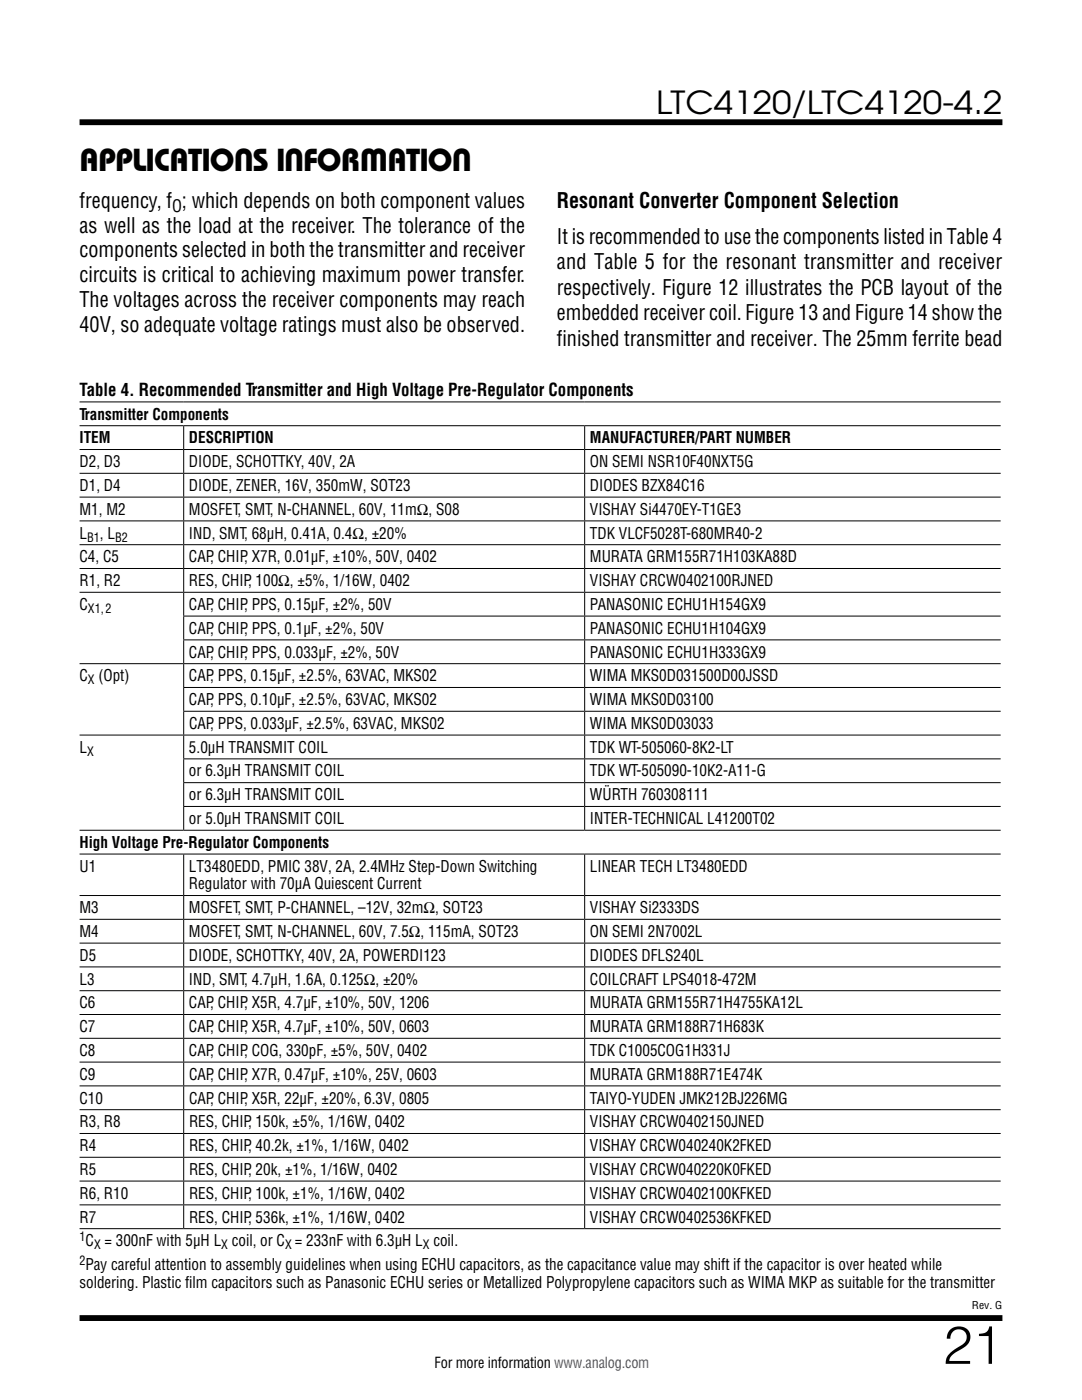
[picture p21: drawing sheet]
<svg xmlns="http://www.w3.org/2000/svg" width="216mm" height="279mm" viewBox="0 0 216 279" stroke-linecap="round" stroke-linejoin="round" font-family="sans-serif">
<defs><g id="words">
<text font-size="10.6" x="188.2" y="272.2">21</text>
<g font-size="6.3">
<text x="130.9" y="22.8">LTC4120/LTC4120-4.2</text>
<text x="15.9" y="34.1">APPLICATIONS INFORMATION</text>
</g>
<g font-size="4.2">
<text x="15.9" y="41.5">frequency, f ; which depends on both component values</text>
<text x="111.1" y="41.5">Resonant Converter Component Selection</text>
<text x="15.9" y="46.4">as well as the load at the receiver. The tolerance of the</text>
<text x="15.9" y="51.4">components selected in both the transmitter and receiver</text>
<text x="111.1" y="48.7">It is recommended to use the components listed in Table 4</text>
<text x="111.1" y="53.8">and Table 5 for the resonant transmitter and receiver</text>
<text x="15.9" y="56.3">circuits is critical to achieving maximum power transfer.</text>
<text x="111.1" y="58.8">respectively. Figure 12 illustrates the PCB layout of the</text>
<text x="15.9" y="61.2">The voltages across the receiver components may reach</text>
<text x="111.1" y="63.9">embedded receiver coil. Figure 13 and Figure 14 show the</text>
<text x="15.9" y="66.3">40V, so adequate voltage ratings must also be observed.</text>
<text x="111.1" y="69">finished transmitter and receiver. The 25mm ferrite bead</text>
</g>
<text font-size="3.5" x="15.9" y="79">Table 4. Recommended Transmitter and High Voltage Pre-Regulator Components</text>
<text font-size="3.4" x="34.3" y="42.3">O</text>
<g font-size="3.2">
<text x="15.9" y="83.7">Transmitter Components</text>
<text x="15.9" y="88.5">ITEM</text>
<text x="37.7" y="88.5">DESCRIPTION</text>
<text x="117.7" y="88.5">MANUFACTURER/PART NUMBER</text>
<text x="15.9" y="93.2">D2, D3</text>
<text x="37.7" y="93.2">DIODE, SCHOTTKY, 40V, 2A</text>
<text x="117.7" y="93.2">ON SEMI NSR10F40NXT5G</text>
<text x="15.9" y="98">D1, D4</text>
<text x="37.7" y="98">DIODE, ZENER, 16V, 350mW, SOT23</text>
<text x="117.7" y="98">DIODES BZX84C16</text>
<text x="15.9" y="102.7">M1, M2</text>
<text x="15.9" y="107.5">L</text>
<text x="19.9" y="107.5">, L</text>
<text x="37.7" y="107.5">IND, SMT, 68µH, 0.41A, 0.4Ω, ±20%</text>
<text x="37.7" y="102.7">MOSFET, SMT, N-CHANNEL, 60V, 11mΩ, S08</text>
<text x="117.7" y="107.5">TDK VLCF5028T-680MR40-2</text>
<text x="117.7" y="102.7">VISHAY Si4470EY-T1GE3</text>
<text x="15.9" y="112.2">C4, C5</text>
<text x="37.7" y="112.2">CAP, CHIP, X7R, 0.01µF, ±10%, 50V, 0402</text>
<text x="117.7" y="112.2">MURATA GRM155R71H103KA88D</text>
<text x="15.9" y="117">R1, R2</text>
<text x="37.7" y="117">RES, CHIP, 100Ω, ±5%, 1/16W, 0402</text>
<text x="117.7" y="117">VISHAY CRCW0402100RJNED</text>
<text x="15.9" y="121.7">C</text>
<text x="37.7" y="121.7">CAP, CHIP, PPS, 0.15µF, ±2%, 50V</text>
<text x="117.7" y="121.7">PANASONIC ECHU1H154GX9</text>
<text x="37.7" y="126.5">CAP, CHIP, PPS, 0.1µF, ±2%, 50V</text>
<text x="37.7" y="131.2">CAP, CHIP, PPS, 0.033µF, ±2%, 50V</text>
<text x="117.7" y="126.5">PANASONIC ECHU1H104GX9</text>
<text x="117.7" y="131.2">PANASONIC ECHU1H333GX9</text>
<text x="15.9" y="136">C (Opt)</text>
<text x="37.7" y="136">CAP, PPS, 0.15µF, ±2.5%, 63VAC, MKS02</text>
<text x="117.7" y="136">WIMA MKS0D031500D00JSSD</text>
<text x="37.7" y="140.7">CAP, PPS, 0.10µF, ±2.5%, 63VAC, MKS02</text>
<text x="117.7" y="140.7">WIMA MKS0D03100</text>
<text x="37.7" y="145.5">CAP, PPS, 0.033µF, ±2.5%, 63VAC, MKS02</text>
<text x="117.7" y="145.5">WIMA MKS0D03033</text>
<text x="15.9" y="150.2">L</text>
<text x="37.7" y="150.2">5.0µH TRANSMIT COIL</text>
<text x="37.7" y="155">or 6.3µH TRANSMIT COIL</text>
<text x="117.7" y="150.2">TDK WT-505060-8K2-LT</text>
<text x="117.7" y="155">TDK WT-505090-10K2-A11-G</text>
<text x="37.7" y="159.7">or 6.3µH TRANSMIT COIL</text>
<text x="117.7" y="159.7">WÜRTH 760308111</text>
<text x="37.7" y="164.5">or 5.0µH TRANSMIT COIL</text>
<text x="117.7" y="164.5">INTER-TECHNICAL L41200T02</text>
<text x="15.9" y="169.2">High Voltage Pre-Regulator Components</text>
<text x="15.9" y="174">U1</text>
<text x="37.7" y="174">LT3480EDD, PMIC 38V, 2A, 2.4MHz Step-Down Switching</text>
<text x="117.7" y="174">LINEAR TECH LT3480EDD</text>
<text x="37.7" y="177.5">Regulator with 70µA Quiescent Current</text>
<text x="15.9" y="182.2">M3</text>
<text x="37.7" y="182.2">MOSFET, SMT, P-CHANNEL, –12V, 32mΩ, SOT23</text>
<text x="117.7" y="182.2">VISHAY Si2333DS</text>
<text x="15.9" y="187">M4</text>
<text x="15.9" y="191.7">D5</text>
<text x="37.7" y="187">MOSFET, SMT, N-CHANNEL, 60V, 7.5Ω, 115mA, SOT23</text>
<text x="37.7" y="191.7">DIODE, SCHOTTKY, 40V, 2A, POWERDI123</text>
<text x="117.7" y="187">ON SEMI 2N7002L</text>
<text x="117.7" y="191.7">DIODES DFLS240L</text>
<text x="15.9" y="196.5">L3</text>
<text x="37.7" y="196.5">IND, SMT, 4.7µH, 1.6A, 0.125Ω, ±20%</text>
<text x="117.7" y="196.5">COILCRAFT LPS4018-472M</text>
<text x="15.9" y="201.2">C6</text>
<text x="37.7" y="201.2">CAP, CHIP, X5R, 4.7µF, ±10%, 50V, 1206</text>
<text x="117.7" y="201.2">MURATA GRM155R71H4755KA12L</text>
<text x="15.9" y="206">C7</text>
<text x="37.7" y="206">CAP, CHIP, X5R, 4.7µF, ±10%, 50V, 0603</text>
<text x="117.7" y="206">MURATA GRM188R71H683K</text>
<text x="15.9" y="210.7">C8</text>
<text x="15.9" y="215.5">C9</text>
<text x="37.7" y="210.7">CAP, CHIP, COG, 330pF, ±5%, 50V, 0402</text>
<text x="37.7" y="215.5">CAP, CHIP, X7R, 0.47µF, ±10%, 25V, 0603</text>
<text x="117.7" y="210.7">TDK C1005COG1H331J</text>
<text x="117.7" y="215.5">MURATA GRM188R71E474K</text>
<text x="15.9" y="220.2">C10</text>
<text x="37.7" y="220.2">CAP, CHIP, X5R, 22µF, ±20%, 6.3V, 0805</text>
<text x="117.7" y="220.2">TAIYO-YUDEN JMK212BJ226MG</text>
<text x="15.9" y="225">R3, R8</text>
<text x="37.7" y="225">RES, CHIP, 150k, ±5%, 1/16W, 0402</text>
<text x="117.7" y="225">VISHAY CRCW0402150JNED</text>
<text x="15.9" y="229.7">R4</text>
<text x="37.7" y="229.7">RES, CHIP, 40.2k, ±1%, 1/16W, 0402</text>
<text x="117.7" y="229.7">VISHAY CRCW040240K2FKED</text>
<text x="15.9" y="234.5">R5</text>
<text x="15.9" y="239.2">R6, R10</text>
<text x="37.7" y="234.5">RES, CHIP, 20k, ±1%, 1/16W, 0402</text>
<text x="37.7" y="239.2">RES, CHIP, 100k, ±1%, 1/16W, 0402</text>
<text x="117.7" y="234.5">VISHAY CRCW040220K0FKED</text>
<text x="117.7" y="239.2">VISHAY CRCW0402100KFKED</text>
<text x="15.9" y="244">R7</text>
<text x="37.7" y="244">RES, CHIP, 536k, ±1%, 1/16W, 0402</text>
<text x="117.7" y="244">VISHAY CRCW0402536KFKED</text>
<text x="17.1" y="248.7">C = 300nF with 5µH L coil, or C = 233nF with 6.3µH L coil.</text>
<text x="15.9" y="257">soldering. Plastic film capacitors such as Panasonic ECHU series or Metallized Polypropylene capacitors such as WIMA MKP as suitable for the transmitter</text>
<text x="17.1" y="253.5">Pay careful attention to assembly guidelines when using ECHU capacitors, as the capacitance value may shift if the capacitor is over heated while</text>
</g>
<text font-size="3" x="86.7" y="273.1">For more information www.analog.com</text>
<g font-size="2.5">
<text x="17.4" y="108.1">B1</text>
<text x="22.9" y="108.1">B2</text>
<text x="17.6" y="122.4">X1, 2</text>
<text x="17.6" y="136.6">X</text>
<text x="17.4" y="150.8">X</text>
<text x="15.9" y="247.6">1</text>
<text x="18.8" y="249.4">X</text>
<text x="44.1" y="249.4">X</text>
<text x="56.9" y="249.4">X</text>
<text x="84.4" y="249.4">X</text>
<text x="15.9" y="252.4">2</text>
</g>
<text font-size="2.1" x="193.9" y="261.2">Rev. G</text>
</g></defs>
<path d="M15.9 24.4h184.1M15.9 263h184.1" fill="none" stroke="#000" stroke-width="1.2" stroke-linecap="butt"/>
<g fill="none" stroke="#000" stroke-width=".2">
<path d="M15.9 85h183.8M15.9 89.7h183.8M15.9 94.5h183.8M15.9 99.2h183.8M15.9 80.2h183.8M36.7 85v4.6M36.7 89.8v4.6M36.7 94.5v4.6M36.7 99.3v4.6M116.7 85v4.6M116.7 89.8v4.6M116.7 94.5v4.6"/>
<path d="M116.7 99.3v4.6M15.9 104h183.8M15.9 108.7h183.8M15.9 113.5h183.8M15.9 118.2h183.8M36.7 104v4.6M36.7 108.8v4.6M36.7 113.5v4.6M36.7 118.3v4.6M116.7 104v4.6M116.7 108.8v4.6M116.7 113.5v4.6"/>
<path d="M116.7 118.3v4.6M15.9 132.5h183.8M36.6 123h163.1M36.6 127.7h163.1M36.6 137.2h163.1M36.7 123v4.6M36.7 127.8v4.6M36.7 132.5v4.6M36.7 137.3v4.6M116.7 123v4.6M116.7 127.8v4.6M116.7 132.5v4.6"/>
<path d="M116.7 137.3v4.6M15.9 146.7h183.8M36.6 141.9h163.1M36.6 151.4h163.1M36.6 156.2h163.1M36.7 142v4.6M36.7 146.8v4.6M36.7 151.5v4.6M36.7 156.3v4.6M116.7 142v4.6M116.7 146.8v4.6M116.7 151.5v4.6"/>
<path d="M116.7 156.3v4.6M15.9 170.4h183.8M15.9 178.7h183.8M15.9 165.7h183.8M36.6 160.9h163.1M36.7 161v4.6M36.7 170.5v8.1M36.7 178.8v4.6M116.7 161v4.6M116.7 170.5v8.1M116.7 178.8v4.6M15.9 183.5h183.8"/>
<path d="M15.9 188.2h183.8M15.9 193h183.8M15.9 197.7h183.8M36.7 183.6v4.5M36.7 188.3v4.6M36.7 193.1v4.5M36.7 197.8v4.6M116.7 183.6v4.5M116.7 188.3v4.6M116.7 193.1v4.5M116.7 197.8v4.6M15.9 202.5h183.8"/>
<path d="M15.9 207.2h183.8M15.9 212h183.8M15.9 216.7h183.8M36.7 202.6v4.5M36.7 207.3v4.6M36.7 212.1v4.5M36.7 216.8v4.6M116.7 202.6v4.5M116.7 207.3v4.6M116.7 212.1v4.5M116.7 216.8v4.6M15.9 221.5h183.8"/>
<path d="M15.9 226.2h183.8M15.9 231h183.8M15.9 235.7h183.8M36.7 221.6v4.5M36.7 226.3v4.6M36.7 231v4.6M36.7 235.8v4.6M116.7 221.6v4.5M116.7 226.3v4.6M116.7 231v4.6M116.7 235.8v4.6M15.9 240.5h183.8"/>
<path d="M15.9 245.2h183.8M36.7 240.5v4.6M116.7 240.5v4.6"/>
</g>
<use href="#words"/>
</svg>
